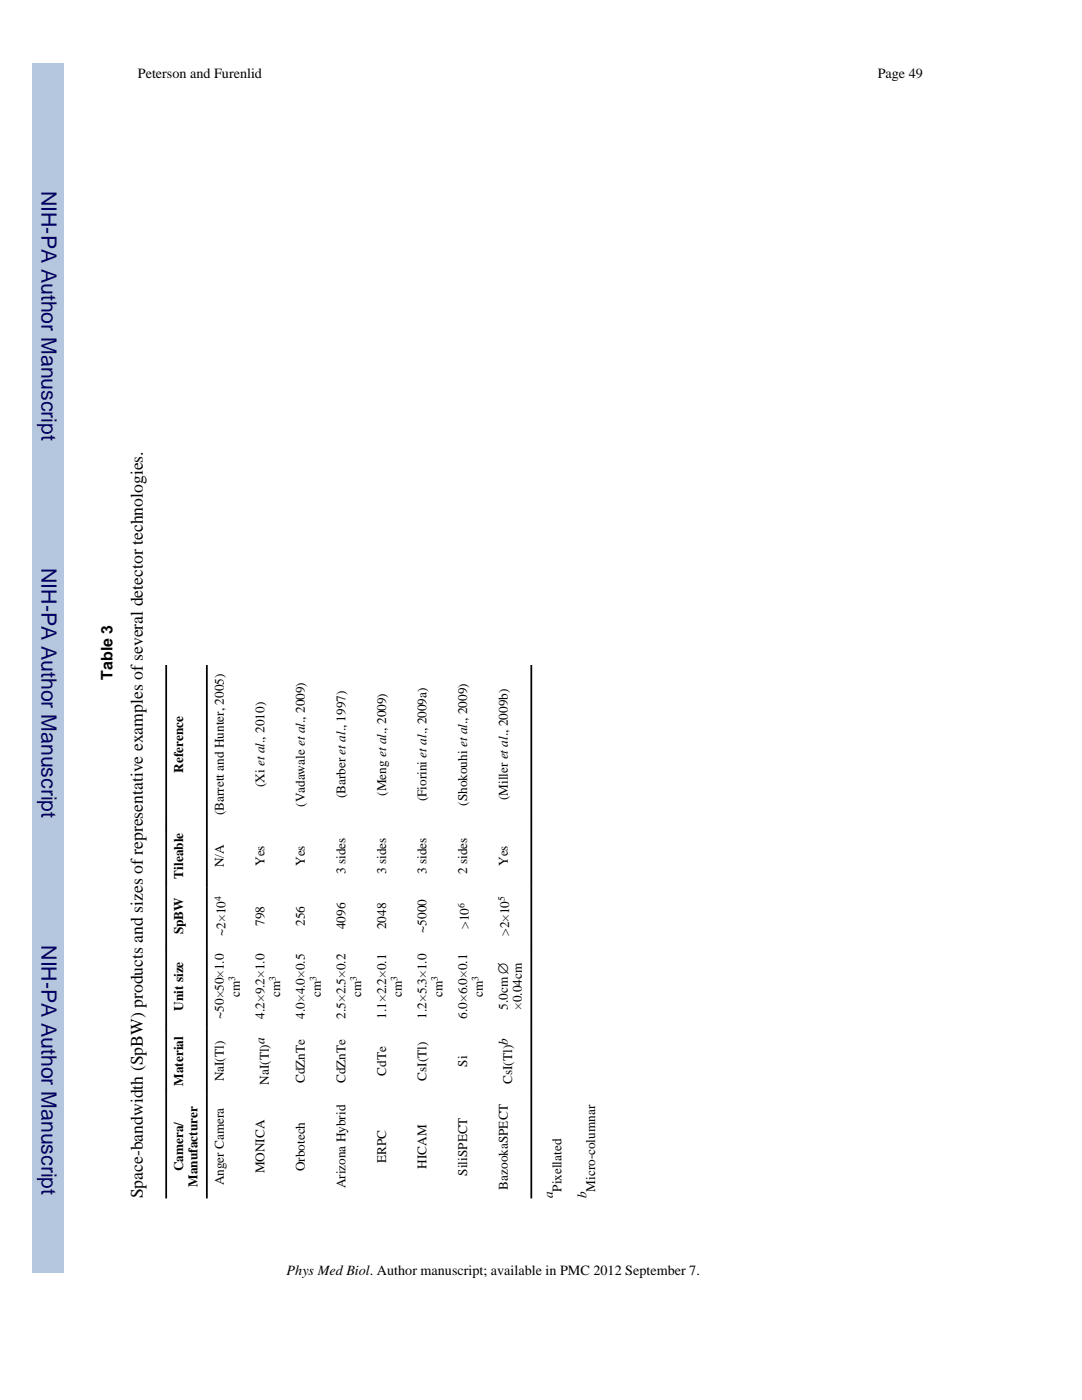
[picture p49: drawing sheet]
<svg xmlns="http://www.w3.org/2000/svg" width="216mm" height="279mm" viewBox="0 0 216 279" stroke-linecap="round" stroke-linejoin="round" font-family="sans-serif">
<defs><g id="words">
<g font-size="4.2" fill="#006">
<text x="8.3" y="38.1" transform="rotate(90 8.3 38.1)">NIH-PA Author Manuscript</text>
<text x="8.3" y="113.4" transform="rotate(90 8.3 113.4)">NIH-PA Author Manuscript</text>
<text x="8.3" y="188.6" transform="rotate(90 8.3 188.6)">NIH-PA Author Manuscript</text>
</g>
<text font-size="3.5" x="28.5" y="239.2" transform="rotate(-90 28.5 239.2)">Space-bandwidth (SpBW) products and sizes of representative examples of several detector technologies.</text>
<text font-size="3.2" x="22.4" y="135.6" transform="rotate(-90 22.4 135.6)">Table 3</text>
<g font-size="2.8">
<text x="27.5" y="15.6">Peterson and Furenlid</text>
<text x="175.1" y="15.6">Page 49</text>
<text x="57.2" y="254.5">Phys Med Biol. Author manuscript; available in PMC 2012 September 7.</text>
</g>
<g font-size="2.6">
<text x="36.6" y="154.2" transform="rotate(-90 36.6 154.2)">Reference</text>
<text x="52.8" y="157.1" transform="rotate(-90 52.8 157.1)">(Xi et al., 2010)</text>
<text x="60.9" y="161" transform="rotate(-90 60.9 161)">(Vadawale et al., 2009)</text>
<text x="68.9" y="159.3" transform="rotate(-90 68.9 159.3)">(Barber et al., 1997)</text>
<text x="77" y="158.8" transform="rotate(-90 77 158.8)">(Meng et al., 2009)</text>
<text x="85.1" y="159.9" transform="rotate(-90 85.1 159.9)">(Fiorini et al., 2009a)</text>
<text x="93.2" y="160.8" transform="rotate(-90 93.2 160.8)">(Shokouhi et al., 2009)</text>
<text x="101.3" y="159.7" transform="rotate(-90 101.3 159.7)">(Miller et al., 2009b)</text>
<text x="44.7" y="162.7" transform="rotate(-90 44.7 162.7)">(Barrett and Hunter, 2005)</text>
<text x="44.7" y="173.1" transform="rotate(-90 44.7 173.1)">N/A</text>
<text x="52.8" y="172.8" transform="rotate(-90 52.8 172.8)">Yes</text>
<text x="60.9" y="172.8" transform="rotate(-90 60.9 172.8)">Yes</text>
<text x="101.3" y="172.8" transform="rotate(-90 101.3 172.8)">Yes</text>
<text x="36.6" y="175.3" transform="rotate(-90 36.6 175.3)">Tileable</text>
<text x="68.9" y="174.4" transform="rotate(-90 68.9 174.4)">3 sides</text>
<text x="77" y="174.4" transform="rotate(-90 77 174.4)">3 sides</text>
<text x="85.1" y="174.4" transform="rotate(-90 85.1 174.4)">3 sides</text>
<text x="93.2" y="174.4" transform="rotate(-90 93.2 174.4)">2 sides</text>
<text x="52.8" y="184.8" transform="rotate(-90 52.8 184.8)">798</text>
<text x="60.9" y="184.8" transform="rotate(-90 60.9 184.8)">256</text>
<text x="68.9" y="185.5" transform="rotate(-90 68.9 185.5)">4096</text>
<text x="77" y="185.5" transform="rotate(-90 77 185.5)">2048</text>
<text x="93.5" y="185.4" transform="rotate(-90 93.5 185.4)">&gt;10</text>
<text x="36.6" y="186.5" transform="rotate(-90 36.6 186.5)">SpBW</text>
<text x="45" y="186.8" transform="rotate(-90 45 186.8)">~2×10</text>
<text x="85.1" y="186.2" transform="rotate(-90 85.1 186.2)">~5000</text>
<text x="101.6" y="186.8" transform="rotate(-90 101.6 186.8)">&gt;2×10</text>
<text x="36.6" y="201.7" transform="rotate(-90 36.6 201.7)">Unit size</text>
<text x="44.7" y="203.3" transform="rotate(-90 44.7 203.3)">~50×50×1.0</text>
<text x="47.8" y="198.9" transform="rotate(-90 47.8 198.9)">cm</text>
<text x="52.8" y="203.3" transform="rotate(-90 52.8 203.3)">4.2×9.2×1.0</text>
<text x="55.9" y="198.9" transform="rotate(-90 55.9 198.9)">cm</text>
<text x="60.9" y="203.3" transform="rotate(-90 60.9 203.3)">4.0×4.0×0.5</text>
<text x="64" y="198.9" transform="rotate(-90 64 198.9)">cm</text>
<text x="68.9" y="203.3" transform="rotate(-90 68.9 203.3)">2.5×2.5×0.2</text>
<text x="72.1" y="198.9" transform="rotate(-90 72.1 198.9)">cm</text>
<text x="77" y="203.3" transform="rotate(-90 77 203.3)">1.1×2.2×0.1</text>
<text x="80.2" y="198.9" transform="rotate(-90 80.2 198.9)">cm</text>
<text x="85.1" y="203.3" transform="rotate(-90 85.1 203.3)">1.2×5.3×1.0</text>
<text x="88.3" y="198.9" transform="rotate(-90 88.3 198.9)">cm</text>
<text x="93.2" y="203.3" transform="rotate(-90 93.2 203.3)">6.0×6.0×0.1</text>
<text x="96.4" y="198.9" transform="rotate(-90 96.4 198.9)">cm</text>
<text x="101.3" y="201.5" transform="rotate(-90 101.3 201.5)">5.0cm ∅</text>
<text x="104.1" y="201.5" transform="rotate(-90 104.1 201.5)">×0.04cm</text>
<text x="52.8" y="208.4" transform="rotate(-90 52.8 208.4)">a</text>
<text x="101.3" y="208.5" transform="rotate(-90 101.3 208.5)">b</text>
<text x="44.7" y="215.8" transform="rotate(-90 44.7 215.8)">NaI(Tl)</text>
<text x="77" y="214.7" transform="rotate(-90 77 214.7)">CdTe</text>
<text x="85.1" y="215.7" transform="rotate(-90 85.1 215.7)">CsI(Tl)</text>
<text x="93.2" y="212.9" transform="rotate(-90 93.2 212.9)">Si</text>
<text x="36.6" y="216.7" transform="rotate(-90 36.6 216.7)">Material</text>
<text x="53.6" y="216.5" transform="rotate(-90 53.6 216.5)">NaI(Tl)</text>
<text x="60.9" y="216.2" transform="rotate(-90 60.9 216.2)">CdZnTe</text>
<text x="68.9" y="216.2" transform="rotate(-90 68.9 216.2)">CdZnTe</text>
<text x="102.2" y="216.3" transform="rotate(-90 102.2 216.3)">CsI(Tl)</text>
<text x="36.6" y="233.7" transform="rotate(-90 36.6 233.7)">Camera/</text>
<text x="60.9" y="233.7" transform="rotate(-90 60.9 233.7)">Orbotech</text>
<text x="77" y="232.1" transform="rotate(-90 77 232.1)">ERPC</text>
<text x="85.1" y="233.2" transform="rotate(-90 85.1 233.2)">HICAM</text>
<text x="39.4" y="236.8" transform="rotate(-90 39.4 236.8)">Manufacturer</text>
<text x="44.7" y="236.6" transform="rotate(-90 44.7 236.6)">Anger Camera</text>
<text x="52.8" y="234.2" transform="rotate(-90 52.8 234.2)">MONICA</text>
<text x="68.9" y="237.2" transform="rotate(-90 68.9 237.2)">Arizona Hybrid</text>
<text x="93.2" y="234.6" transform="rotate(-90 93.2 234.6)">SiliSPECT</text>
<text x="101.3" y="237.4" transform="rotate(-90 101.3 237.4)">BazookaSPECT</text>
<text x="110.3" y="239.2" transform="rotate(-90 110.3 239.2)">a</text>
<text x="112.1" y="237.9" transform="rotate(-90 112.1 237.9)">Pixellated</text>
<text x="117" y="239.2" transform="rotate(-90 117 239.2)">b</text>
<text x="118.8" y="237.9" transform="rotate(-90 118.8 237.9)">Micro-columnar</text>
</g>
<g font-size="1.9">
<text x="44.1" y="179.9" transform="rotate(-90 44.1 179.9)">4</text>
<text x="100.7" y="179.8" transform="rotate(-90 100.7 179.8)">5</text>
<text x="92.7" y="181.2" transform="rotate(-90 92.7 181.2)">6</text>
<text x="46.9" y="195.7" transform="rotate(-90 46.9 195.7)">3</text>
<text x="55" y="195.7" transform="rotate(-90 55 195.7)">3</text>
<text x="63.1" y="195.7" transform="rotate(-90 63.1 195.7)">3</text>
<text x="71.2" y="195.7" transform="rotate(-90 71.2 195.7)">3</text>
<text x="79.3" y="195.7" transform="rotate(-90 79.3 195.7)">3</text>
<text x="87.4" y="195.7" transform="rotate(-90 87.4 195.7)">3</text>
<text x="95.5" y="195.7" transform="rotate(-90 95.5 195.7)">3</text>
</g>
</g></defs>
<path d="M6.3 12.7h6.4v241.3h-6.4z" fill-rule="evenodd" fill="#b5c7de"/>
<path d="M33.2 132.7v106.5M41.3 132.7v106.5M106 132.7v106.5" fill="none" stroke="#000" stroke-width=".35"/>
<use href="#words"/>
</svg>
